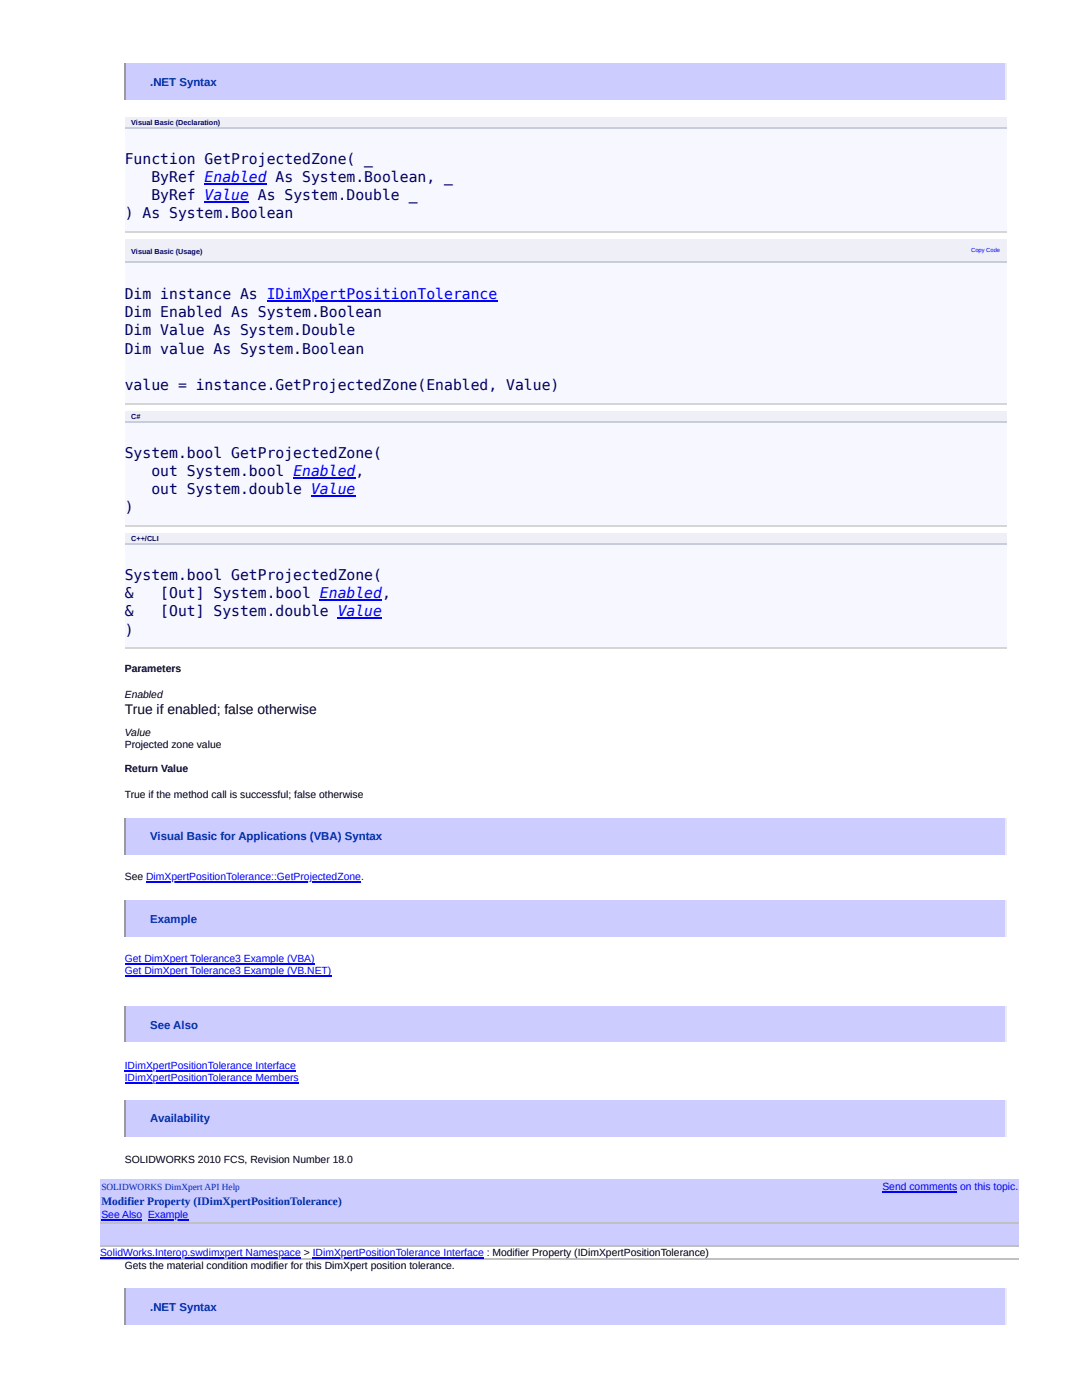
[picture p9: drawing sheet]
<svg xmlns="http://www.w3.org/2000/svg" width="216mm" height="279mm" viewBox="0 0 216 279" stroke-linecap="round" stroke-linejoin="round" font-family="sans-serif">
<defs><g id="words">
<g font-size="2.9" fill="#006">
<text x="24.9" y="32.7">Function GetProjectedZone( _</text>
<text x="30.2" y="36.3">ByRef Enabled As System.Boolean, _</text>
<text x="30.2" y="40">ByRef Value As System.Double _</text>
<text x="24.9" y="43.6">) As System.Boolean</text>
<text x="24.9" y="59.7">Dim instance As IDimXpertPositionTolerance</text>
<text x="24.9" y="63.3">Dim Enabled As System.Boolean</text>
<text x="24.9" y="66.9">Dim Value As System.Double</text>
<text x="24.9" y="70.6">Dim value As System.Boolean</text>
<text x="24.9" y="77.8">value = instance.GetProjectedZone(Enabled, Value)</text>
<text x="24.9" y="91.3">System.bool GetProjectedZone(</text>
<text x="30.2" y="95">out System.bool Enabled,</text>
<text x="30.2" y="98.6">out System.double Value</text>
<text x="24.9" y="102.2">)</text>
<text x="24.9" y="115.7">System.bool GetProjectedZone(</text>
<text x="24.9" y="119.4">&amp;</text>
<text x="32" y="119.4">[Out] System.bool Enabled,</text>
<text x="24.9" y="123">&amp;</text>
<text x="32" y="123">[Out] System.double Value</text>
<text x="24.9" y="126.6">)</text>
</g>
<text font-size="2.8" x="24.9" y="142.5">True if enabled; false otherwise</text>
<g font-size="2.3" fill="#039">
<text x="30" y="17.1">.NET Syntax</text>
<text x="30" y="167.6">Visual Basic for Applications (VBA) Syntax</text>
<text x="30" y="184.3">Example</text>
<text x="30" y="205.3">See Also</text>
<text x="30" y="224">Availability</text>
<text x="20.2" y="240.6">Modifier Property (IDimXpertPositionTolerance)</text>
<text x="30" y="261.6">.NET Syntax</text>
</g>
<g font-size="2.1">
<text x="24.9" y="134.2">Parameters</text>
<text x="24.9" y="139.4">Enabled</text>
<text x="24.9" y="146.9">Value</text>
<text x="24.9" y="149.2">Projected zone value</text>
<text x="24.9" y="154.1">Return Value</text>
<text x="24.9" y="159.3">True if the method call is successful; false otherwise</text>
<text x="24.9" y="175.7">See DimXpertPositionTolerance::GetProjectedZone.</text>
<text x="24.9" y="232">SOLIDWORKS 2010 FCS, Revision Number 18.0</text>
<text x="24.9" y="253.3">Gets the material condition modifier for this DimXpert position tolerance.</text>
</g>
<g font-size="2.1" fill="#00f">
<text x="24.9" y="192">Get DimXpert Tolerance3 Example (VBA)</text>
<text x="24.9" y="194.4">Get DimXpert Tolerance3 Example (VB.NET)</text>
<text x="24.9" y="213.3">IDimXpertPositionTolerance Interface</text>
<text x="24.9" y="215.7">IDimXpertPositionTolerance Members</text>
<text x="176.1" y="237.5">Send comments on this topic.</text>
<text x="20.2" y="243.2">See Also Example</text>
<text x="20" y="250.7">SolidWorks.Interop.swdimxpert Namespace &gt; IDimXpertPositionTolerance Interface : Modifier Property (IDimXpertPositionTolerance)</text>
</g>
<text font-size="1.9" fill="#039" x="20.2" y="237.5">SOLIDWORKS DimXpert API Help</text>
<g font-size="1.4" fill="#006">
<text x="26.2" y="24.9">Visual Basic (Declaration)</text>
<text x="26.2" y="50.6">Visual Basic (Usage)</text>
<text x="26.2" y="83.6">C#</text>
<text x="26.2" y="107.9">C++/CLI</text>
</g>
<text font-size="1.2" fill="#00f" x="193.8" y="50.2">Copy Code</text>
</g></defs>
<path d="M24.9 12.7h176v7.3h-176z" fill="#ccf"/>
<path d="M200.7 12.7v7.3" fill="none" stroke="#eee" stroke-width=".26"/>
<path d="M25 12.7v7.3" fill="none" stroke="#9a9a9a" stroke-width=".26"/>
<g fill="#efeff7">
<path d="M24.9 23.3h153.4v2.1h-153.4z"/>
<path d="M178.3 23.3h22.6v2.1h-22.6z"/>
</g>
<path d="M24.9 25.4h176v21h-176z" fill="#f7f7ff"/>
<path d="M24.9 25.5h176" fill="none" stroke="#c8cdde" stroke-width=".26"/>
<path d="M24.9 46.3h176" fill="none" stroke="#d5d5d3" stroke-width=".26"/>
<g fill="#efeff7">
<path d="M24.9 47.7h101.7v4.7h-101.7z"/>
<path d="M126.6 47.7h74.3v4.7h-74.3z"/>
</g>
<path d="M24.9 52.4h176v28h-176z" fill="#f7f7ff"/>
<path d="M24.9 52.3h176" fill="none" stroke="#c8cdde" stroke-width=".26"/>
<path d="M24.9 80.6h176" fill="none" stroke="#d5d5d3" stroke-width=".26"/>
<g fill="#efeff7">
<path d="M24.9 82h105.1v2.1h-105.1z"/>
<path d="M130 82h70.9v2.1h-70.9z"/>
</g>
<path d="M24.9 84.1h176v20.7h-176z" fill="#f7f7ff"/>
<path d="M24.9 84.2h176" fill="none" stroke="#c8cdde" stroke-width=".26"/>
<path d="M24.9 105h176" fill="none" stroke="#d5d5d3" stroke-width=".26"/>
<g fill="#efeff7">
<path d="M24.9 106.4h128.2v2.1h-128.2z"/>
<path d="M153.1 106.4h47.8v2.1h-47.8z"/>
</g>
<path d="M24.9 108.5h176v21h-176z" fill="#f7f7ff"/>
<path d="M24.9 108.6h176" fill="none" stroke="#c8cdde" stroke-width=".26"/>
<path d="M24.9 129.4h176" fill="none" stroke="#d5d5d3" stroke-width=".26"/>
<path d="M24.9 163.2h176v7.3h-176z" fill="#ccf"/>
<path d="M200.7 163.2v7.3" fill="none" stroke="#eee" stroke-width=".26"/>
<path d="M25 163.2v7.3" fill="none" stroke="#9a9a9a" stroke-width=".26"/>
<path d="M24.9 179.6h176v7.2h-176z" fill="#ccf"/>
<path d="M200.7 179.6v7.2" fill="none" stroke="#eee" stroke-width=".26"/>
<path d="M25 179.6v7.2" fill="none" stroke="#9a9a9a" stroke-width=".26"/>
<path d="M24.9 200.9h176v7h-176z" fill="#ccf"/>
<path d="M200.7 200.9v7" fill="none" stroke="#eee" stroke-width=".26"/>
<path d="M25 200.9v7" fill="none" stroke="#9a9a9a" stroke-width=".26"/>
<path d="M24.9 219.6h176v7.2h-176z" fill="#ccf"/>
<path d="M200.7 219.6v7.2" fill="none" stroke="#eee" stroke-width=".26"/>
<path d="M25 219.6v7.2" fill="none" stroke="#9a9a9a" stroke-width=".26"/>
<path d="M20 235.4h183.2v16.1h-183.2z" fill="#ccf"/>
<path d="M20 244.1h183.2M20 248.7h183.2" fill="none" stroke="#c0c0c0" stroke-width=".26"/>
<path d="M20 248.9h183.2v2.3h-183.2z" fill="#fff"/>
<path d="M20 251.3h183.2" fill="none" stroke="#c0c0c0" stroke-width=".26"/>
<path d="M24.9 257.2h176v7.3h-176z" fill="#ccf"/>
<path d="M200.7 257.2v7.3" fill="none" stroke="#eee" stroke-width=".26"/>
<path d="M25 257.2v7.3" fill="none" stroke="#9a9a9a" stroke-width=".26"/>
<g fill="none" stroke="#00f" stroke-width=".26">
<path d="M40.8 36.7h12.4M40.8 40.3h8.9M53.2 60.1h46M58.5 95.4h12.4M62.1 99h8.8M63.8 119.8h12.4M67.4 123.4h8.8M29.2 176.1h42.8M24.9 192.4h37.9M24.9 194.8h41.2M24.9 213.7h34.1M24.9 216h34.7"/>
<path d="M176.1 237.8h14.9M20 251.1h40M20.2 243.6h8.2M29.5 243.6h8.1M62.4 251.1h34.1"/>
</g>
<use href="#words"/>
</svg>
